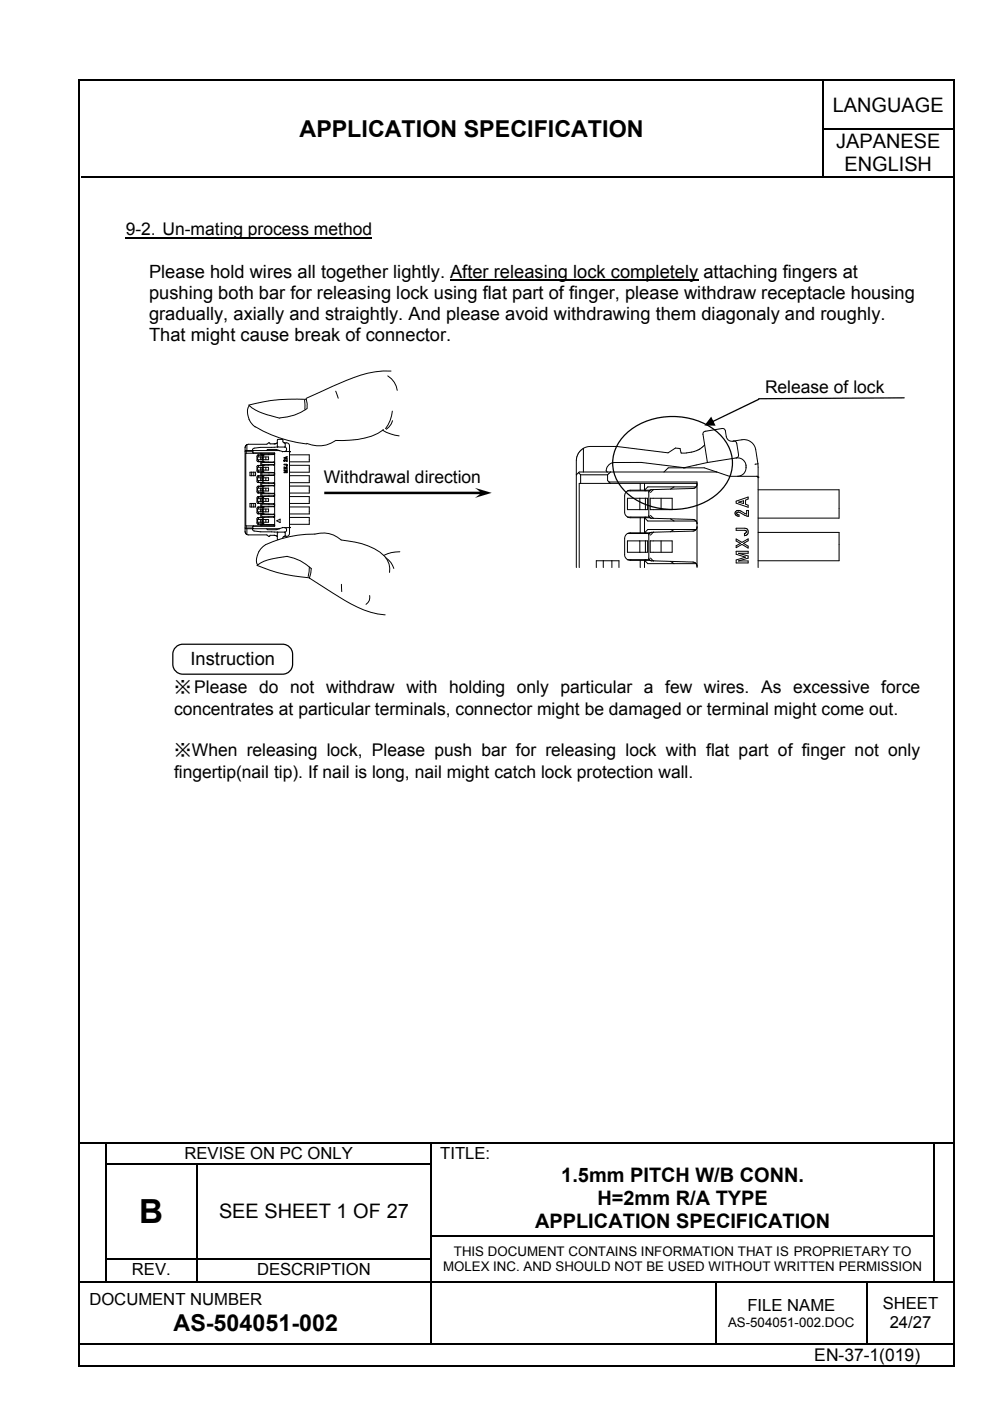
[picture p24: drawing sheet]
<svg xmlns="http://www.w3.org/2000/svg" width="210mm" height="297mm" viewBox="0 0 210 297" stroke-linecap="round" stroke-linejoin="round" font-family="sans-serif">
<defs><g id="words">
<text font-size="7" x="29.5" y="259.4">B</text>
<g font-size="4.9">
<text x="63.5" y="29">APPLICATION SPECIFICATION</text>
<text x="36.8" y="282.2">AS-504051-002</text>
</g>
<g font-size="4.2">
<text x="176.6" y="23.7">LANGUAGE</text>
<text x="177.3" y="31.5">JAPANESE</text>
<text x="179" y="36.3">ENGLISH</text>
<text x="119" y="250.5">1.5mm PITCH W/B CONN.</text>
<text x="126.7" y="255.4">H=2mm R/A TYPE</text>
<text x="46.4" y="258.3">SEE SHEET 1 OF 27</text>
<text x="113.5" y="260.3">APPLICATION SPECIFICATION</text>
</g>
<g font-size="3.9">
<text x="31.6" y="58.8">Please hold wires all together lightly. After releasing lock completely attaching fingers at</text>
<text x="31.6" y="63.3">pushing both bar for releasing lock using flat part of finger, please withdraw receptacle housing</text>
<text x="31.6" y="67.8">gradually, axially and straightly. And please avoid withdrawing them diagonaly and roughly.</text>
<text x="31.6" y="72.2">That might cause break of connector.</text>
<text x="40.4" y="140.9">Instruction</text>
</g>
<g font-size="3.7">
<text x="26.6" y="49.9">9-2．Un-mating process method</text>
<text x="162.2" y="83.4">Release of lock</text>
<text x="68.6" y="102.5">Withdrawal direction</text>
<text x="36.9" y="147">※Please do not withdraw with holding only particular a few wires. As excessive force</text>
<text x="36.9" y="151.6">concentrates at particular terminals, connector might be damaged or terminal might come out.</text>
<text x="36.9" y="160.3">※When releasing lock, Please push bar for releasing lock with flat part of finger not only</text>
<text x="36.9" y="164.9">fingertip(nail tip). If nail is long, nail might catch lock protection wall.</text>
<text x="172.7" y="288.6">EN-37-1(019)</text>
</g>
<g font-size="3.5">
<text x="39.1" y="245.8">REVISE ON PC ONLY</text>
<text x="93.3" y="245.8">TITLE:</text>
<text x="28" y="270.3">REV.</text>
<text x="54.5" y="270.3">DESCRIPTION</text>
<text x="18.9" y="276.8">DOCUMENT NUMBER</text>
<text x="158.5" y="278">FILE NAME</text>
<text x="187.2" y="277.6">SHEET</text>
<text x="188.6" y="281.6">24/27</text>
</g>
<g font-size="2.8">
<text x="93.9" y="269.6">MOLEX INC. AND SHOULD NOT BE USED WITHOUT WRITTEN PERMISSION</text>
<text x="96.2" y="266.3">THIS DOCUMENT CONTAINS INFORMATION THAT IS PROPRIETARY TO</text>
<text x="154.4" y="281.4">AS-504051-002.DOC</text>
</g>
</g></defs>
<g fill="none" stroke="#000" stroke-width=".25">
<path d="M174.5 17.1v10.2M17.2 37.5h157.2M174.5 27.5v9.9M174.7 27.4h27.4M174.7 37.5h27.4M17 242.4h5.3M22.5 242.5v4.1M22.5 246.9v4.8M22.5 251.9v4.9M22.5 257.1v4.9M22.6 242.4h68.7M22.6 246.7h19"/>
<path d="M41.7 246.9v4.8M41.7 251.9v4.9M41.7 257.1v4.9M41.8 246.7h49.5M91.4 242.5v4.1M91.4 246.9v4.8M91.4 251.9v4.9M91.4 257.1v4.9M91.6 242.4h106.3M198.1 242.5v4.1M198.1 246.9v4.8M198.1 251.9v4.9"/>
<path d="M198.1 257.1v4.9M198.2 242.4h4M17 271.8h5.3M22.5 262.3v4.5M22.5 267.1v4.6M22.6 266.9h19M22.6 271.8h19M41.7 262.3v4.5M41.7 267.1v4.6M41.8 266.9h49.5M41.8 271.8h49.5M91.4 262.3v4.5"/>
<path d="M91.4 267.1v4.6M91.4 271.9v13M91.6 262.1h106.3M91.6 271.8h60M151.7 271.9v13M151.8 271.8h31.9M183.9 271.9v13M184 271.8h13.9M198.1 262.3v4.5M198.1 267.1v4.6M198.2 271.8h4M16.8 285h74.5"/>
<path d="M91.6 285h60M151.8 285h31.9M184 285h18.2"/>
</g>
<g fill="#000">
<path d="M174.4 27.3h.3v.2h-.3zM174.4 37.4h.3v.2h-.3zM22.3 242.5h.3zM22.3 242.3h.3v.2h-.3zM22.3 246.6h.3v.3h-.3zM22.3 251.7h.3v.2h-.3zM22.3 256.8h.3v.3h-.3zM41.6 246.8l.2 .1zM41.6 246.6h.2v.2h-.2zM41.6 251.7h.2v.2h-.2zM41.6 256.8h.2v.3h-.2zM91.3 242.5h.3z"/>
<path d="M91.3 242.3h.3v.2h-.3zM91.3 246.6h.3v.3h-.3zM91.3 251.7h.3v.2h-.3zM91.3 256.8h.3v.3h-.3zM197.9 242.5h.3zM197.9 242.3h.3v.2h-.3zM197.9 246.6h.3v.3h-.3zM197.9 251.7h.3v.2h-.3zM197.9 256.8h.3v.3h-.3zM22.3 262h.3v.3h-.3zM22.3 266.8h.3v.3h-.3zM22.3 271.7h.3v.2h-.3z"/>
<path d="M41.6 262h.2v.3h-.2zM41.6 266.8h.2v.3h-.2zM41.6 271.7h.2v.2h-.2zM91.3 262h.3v.3h-.3zM91.3 266.8h.3v.3h-.3zM91.3 271.7h.3v.2h-.3zM151.6 271.9h.2zM151.6 271.7h.2v.2h-.2zM183.7 271.9h.3zM183.7 271.7h.3v.2h-.3zM197.9 262h.3v.3h-.3zM197.9 266.8h.3v.3h-.3z"/>
<path d="M197.9 271.7h.3v.2h-.3zM91.3 284.9h.3v.2h-.3zM151.6 284.9h.2v.2h-.2zM183.7 284.9h.3v.2h-.3z"/>
<path d="M68.7 104.2h33.4v.6h-33.4zM100.7 103.4l3.5 1.1-3.5 1.1 1.4-1.1z"/>
</g>
<g fill="none" stroke="#000" stroke-width=".21">
<path d="M52.1 95.5l.1 .2M52.2 95.7h1.4M52.2 95.7v.4M52.3 94.3l-.2 .2-.1 .4v17.8l.3 .6M52.3 94.3v1.2M53.6 95.7l.1 .3M53.7 96h4.5v15.6h-4.5M53.7 96v.1M53.7 95.5l-.1 .2M54.6 99.1h1.1v.6h-1.1zM54.6 96.9h1.1v.6h-1.1zM54.6 98.7h.1"/>
<path d="M54.6 96.5h.1M54.6 97.9h.1M54.6 97.9h1.2M54.8 98.7l-.3 .2v1l.3 .2M54.8 96.5v.3M54.8 97.6v.3M54.8 98.7v.3M54.8 99.8v.3M55.3 96.9v.6M55.3 99.1v.6M55.3 96.1v.4M55.3 97.9v.8"/>
<path d="M55.5 96.1v.4l.2-.2h2.5M55.5 96.5h.1M55.5 96.9v.6M55.5 97.9h.1M55.5 98.7h.1M55.5 99.1v.6M55.6 96.5h.1M55.6 97.9h.1M55.6 98.7h.1M55.8 98.7h.1M55.8 96.5h-1.2M55.8 97.9h.1"/>
<path d="M55.8 96.5h-1.1l-.2 .1v1.2l3.5 .2M55.8 98.7l-.1 1.3 .3 .1M55.8 98.7h-1.2M55.8 99.1h1.1v.6h-1.1zM55.8 96.9h1.1v.6h-1.1zM55.8 97.8l.1 .1M55.8 100l.2 .1M55.8 98.6v.1M55.9 96.4l-.1 .2M55.9 98.6l-.1 .2M56.4 96.9v.6M56.4 99.1v.6"/>
<path d="M56.5 95.5l.2-.2h1.9l.6 .2M56.9 97.9l.1 .2M57 96.3l-.1 .1M57 98.5l-.1 .1M58 98h.1M58 96.4h.1M58 98.6h.1M58 96.4h-2.2v1.5M58 98.6l-2.2 .1M58.1 98h.1M58.1 96.4h-.1M58.1 96.3v.1"/>
<path d="M58.2 98.1h-2.5l-.2-.2v.8l.2-.2h2.5M58.2 98.5l-.2 .1M58.2 98.1v.1M58.2 96.3h.1M58.2 98v.1M58.2 98.5h.1M58.2 98.4v.1M58.2 96.2h.1M58.2 98.4h.1M58.2 96.1h-6.1v15.4h6.1M58.2 96.2v.1M58.3 94.1h-1l-.1-.2h-.3l-.3 .3-4.3 .1"/>
<path d="M58.3 94.1h.1M58.8 94.8l-4.9 .2-.3 .2v.3M58.8 94.8v-1.5l.1-.1h1l.2 .7h.9l.4 .5v18.8l-.4 .5-.9 .1-.2 .6h-1l-.1-.1v-1.5M58.8 93.9l-.4 .2M58.8 94.8h1.5M58.9 94.6l-.1 .2M59.2 95.5h-7.1l-.1 .2M59.2 95.5l.7 .2M59.2 95.5v.1M59.9 95.7h1.4M59.9 95.7v.1M60.2 97.7v.1"/>
<path d="M60.2 99.6h.7l-.5 .1 .5 .2v.1l-.5 .1 .5 .1h-.7v-.1l.5-.2-.5-.1zM60.2 97l.7-.2-.2 .2 .2 .3zM60.2 99l.4 .2 .3-.2-.3 .2 .3 .3-.3-.2-.4 .1 .3-.2zM60.2 97.8h.1M60.3 97.5l-.1 .2M60.3 97.7h.1l-.1 .1M60.3 97.6v.1M60.3 97.6l.5 .2M60.3 97.5h.1M60.3 97.5l.5 .2 .1-.2v.3M60.3 93.9l.2 .1v.6l-.2 .2M60.3 94.8a.48 .48 0 0 1 .4 .5 .48 .48 0 0 1-.4 .4"/>
<path d="M60.4 97.1l.2-.1v.2zM60.7 98.7h.1M60.8 98.6h.1M60.8 98.6h-.6v-.2l.6 .1 .1 .2-.2 .1v-.1M60.8 98.6l-.1 .1M60.8 98.8h-.1M60.8 97.8h.1M61.3 95.7h.1M61.3 95.7l.1 .1M61.4 95.8h.1M61.4 96.4h4.2v1.5h-4.2M61.4 98.7h4.2v1.4h-4.2"/>
<path d="M64.9 84.5v.1M123.7 95.1a3 3 0 0 0-1.5 2.6v22.6M123.7 95.1v5M149.4 94.3a4.7 4.7 0 0 1-2.8 1.6l-2.2 .1-.2-.9-1-.1-1.6 1-10.9-1.3h-5.5l-1.5 .4M150 98.1l-4.8 1.1-9.3-1.2-5.6 .1a1.66 1.66 0 0 0-1.7 1.9l.2 .1M155.5 93.5h-.1a1.17 1.17 0 0 1-1.4-1l-.2-1.3-.5-.4-3.8 .6-.3 .2-.2 .5 1 6M155.5 93.5l.5 .2 .2 .3 .4 2.6-.2 .3-.3 .2M156.1 97.1a1.95 1.95 0 0 1 2.1 1.8 1.95 1.95 0 0 1-1.8 2.1M156.1 97.1l-6.1 1M157.3 93.2a2.54 2.54 0 0 1 2.9 2.2l.5 2.9M157.3 93.2l-1.8 .3M160.1 98.4h.1"/>
<path d="M160.4 98.4h-.3M160.7 98.3v22M160.7 98.3l-.2 .1M52 111.9l.1 .2M52.1 112.1h7.1M52.2 111.5v.4M52.2 111.9h1.4M52.2 111.9l-.1 .2M52.3 113.3l4.3 .1 .3 .3h.3l.1-.2h1.1M52.3 112.1v1.2M53 106.7h1.2v.8h-1.2zM53 100.1h1.2v.8h-1.2z"/>
<path d="M53.4 100.1v.8M53.4 106.7v.8M53.6 112.1v.3l.2 .2 5 .2M53.6 111.9l.1 .2M53.7 111.6l-.1 .3M53.7 111.5v.1M53.8 100.1v.8M53.8 106.7v.8M54.6 101.3h1.1v.6h-1.1zM54.6 103.5h1.1v.6h-1.1zM54.6 105.7h1.1v.6h-1.1zM54.6 107.9h1.1v.6h-1.1z"/>
<path d="M54.6 110.2h1.1v.5h-1.1zM54.6 100.1h.1M54.6 100.9h.1M54.6 102.3h.1M54.6 103.1h.1M54.6 104.5h.1M54.6 105.3h.1M54.6 106.7h.1M54.6 107.5h.1M54.6 108.9h.1M54.6 109.7h.1M54.6 111.1h.1"/>
<path d="M54.6 100.1h1.2M54.6 100.9h1.2M54.6 102.3h1.2M54.6 104.5h1.2M54.6 106.7h1.2M54.6 107.5h1.2M54.6 108.9h1.2M54.6 109.7h1.2M54.6 111.1h1.2M54.8 105.3l-.3 .2v1l.3 .2M54.8 100.9v.3M54.8 102v.3"/>
<path d="M54.8 103.1v.3M54.8 104.2v.3M54.8 105.3v.3M54.8 106.4v.3M54.8 107.5v.3M54.8 108.6v.3M54.8 109.7v.3M54.8 110.8v.3M55.3 101.3v.6M55.3 103.5v.6M55.3 105.7v.6M55.3 107.9v.6"/>
<path d="M55.3 110.2v.5M55.3 100.1v.8M55.3 102.3v.8M55.3 104.5v.8M55.3 106.7v.8M55.3 108.9v.8M55.3 111.1v.4M55.5 100.1h.1M55.5 100.9h.1M55.5 101.3v.6M55.5 102.3h.1M55.5 103.1h.1"/>
<path d="M55.5 103.5v.6M55.5 104.5h.1M55.5 105.3h.1M55.5 105.7v.6M55.5 106.7h.1M55.5 107.5h.1M55.5 107.9v.6M55.5 108.9h.1M55.5 109.7h.1M55.5 110.2v.5M55.5 111.1h.1M55.6 100.1h.1"/>
<path d="M55.6 100.9h.1M55.6 102.3h.1M55.6 103.1h.1M55.6 104.5h.1M55.6 105.3h.1M55.6 106.7h.1M55.6 107.5h.1M55.6 108.9h.1M55.6 109.7h.1M55.6 111.1h.1M55.7 105.4h.1M55.7 111.1h.1"/>
<path d="M55.7 105.4l.1 1.3M55.8 106.7h.1M55.8 109.7h.1M55.8 103.1h-1.2M55.8 100.1h.1M55.8 100.9h.1M55.8 102.3h.1M55.8 104.5h.1M55.8 105.3h.1M55.8 107.5h.1M55.8 108.9h.1M55.8 111.1h.1"/>
<path d="M55.8 107.5v1.5h2.2M55.8 106.7l2.2 .1M55.8 101.3h1.1v.6h-1.1zM55.8 103.5h1.1v.6h-1.1zM55.8 105.3h-1.2M55.8 105.7h1.1v.6h-1.1zM55.8 107.9h1.1v.6h-1.1zM55.8 110.2h1.1v.5h-1.1zM55.8 103.1v1.4M55.8 111.1v.1M55.8 103.1l-1.2 .1-.1 1.2 3.5 .2M55.8 102.3l2.2 .1"/>
<path d="M55.8 100.9v1.4M55.8 102.2l.1 .1M55.8 104.4l.1 .1M55.8 106.6l.1 .2M55.8 108.8l.1 .2M55.8 111l.2 .2M55.8 109.7l-1.2 .1-.1 1.2 .2 .1 1.3 .1M55.8 106.7l.1 .1M55.9 100.9l-.1 .1M55.9 103.1l-.1 .1M55.9 107.5l-.1 .1M55.9 109.7l-.1 .1"/>
<path d="M56 105.3l-.3 .1M56 105.3l-.2 .1M56 100.1l2 .1M56 111.2l2.2 .1M56.4 101.3v.6M56.4 103.5v.6M56.4 105.7v.6M56.4 107.9v.6M56.4 110.2v.5M56.5 112.1l.2 .2h1.9l.6-.2M56.9 100.2l.1 .1M56.9 102.4l.1 .1"/>
<path d="M56.9 104.6l.1 .1M56.9 106.8l.1 .1M56.9 109l.1 .1M56.9 111.2l.1 .1M57 102.9l-.1 .1M57 100.7l-.1 .1M57 105.1l-.1 .1M57 107.3l-.1 .2M57 109.6l-.1 .1M58 100.2h.1M58 100.8h.1M58 103h.1"/>
<path d="M58 102.4h.1M58 105.2h.1M58 104.6h.1M58 106.8h.1M58 109h.1M58 107.4h.1M58 109.6h.1M58 100.8l-3.4 .1-.1 1.2 .3 .2M58 107.4l-3.4 .1-.1 .2v1.1l.3 .1M58 103l-2.2 .1M58 109.6l-2.1 .1-.2 .1 .1 1.3M58 106.8l.2 .1"/>
<path d="M58 105.2l-2 .1M58 109l.1 .1M58.1 104.6l.1 .1M58.1 109v.1M58.1 100.2h.1M58.1 111.3h.1M58.1 104.6h.1M58.1 107.4h.1M58.1 100.8h.1M58.1 103h-.1M58.1 105.2h.1M58.1 102.4l.1 .1"/>
<path d="M58.1 109.1h.1M58.1 109.6h-.1M58.2 100.3h-2.5l-.2-.2v.8l.2-.2h2.5M58.2 102.5h-2.5l-.2-.2v.8l.2-.2h2.5M58.2 104.7h-2.5l-.2-.2v.8l.2-.2h2.5M58.2 106.9h-2.5l-.2-.2v.8l.2-.2h2.5M58.2 109.1h-2.5l-.2-.2v.8l.2-.1h2.5M58.2 111.3h-2.5l-.2-.2v.4M58.2 102.5v.1M58.2 104.7v.1M58.2 106.9v.1M58.2 109.1v.1"/>
<path d="M58.2 107.4h-.1M58.2 100.2v.1M58.2 100.7h.1M58.2 102.9h.1M58.2 104.7h.1M58.2 105.1v.1M58.2 106.9h.1M58.2 107.3v.1M58.2 109.1h.1M58.2 109.5v.1M58.2 111.3h.1M58.2 100.3h.1"/>
<path d="M58.2 100.7l-.2 .1M58.2 105.2h-.1M58.2 111.3v.1M58.2 111.4h.1M58.2 100.3v.1M58.2 105v.1M58.2 107h.1M58.2 109.2h.1M58.2 100.4h.1M58.2 100.6v.1M58.2 102.8v.1M58.2 107.2v.1"/>
<path d="M58.2 109.4v.1M58.3 113.5h.1M58.4 113.5l.4 .2M58.7 110.4l.7-.3v.7zM58.8 112.8l.1 .2M59.2 112v.1M59.9 111.8v.1M59.9 111.9l-.7 .2M59.9 111.9h1.4M60.3 111.9a.48 .48 0 0 1 .5 .4 .48 .48 0 0 1-.5 .5h-1.5M60.3 112.8l.2 .2v.6l-.2 .1M61.3 111.9h.1"/>
<path d="M61.4 111.8h.1M61.4 111.8l-.1 .1M61.4 100.9h4.2v1.4h-4.2M61.4 103.1h4.2v1.4h-4.2M61.4 105.3h4.2v1.4h-4.2M61.4 107.5h4.2v1.5h-4.2M61.4 109.7h4.2v1.5h-4.2M122.7 100.2l.4 .5M122.7 100.2l-.5 .5M123.1 100.7h5.7M123.1 100.7v1.8M127.9 118.9v1.4"/>
<path d="M128.8 100.7v1.2l.3 .3M129.1 102.2h18.7v18.1M129.1 102.2l.3 .3M129.4 100.1l-.6 .6M129.7 118.9v1.4M133 114.7h4.3v2.4h-4.3zM133 105.6h4.3v2.5h-4.3zM133.1 109.6h4.6M133.1 113.1h4.6M133.1 118.7h4.6M133.1 104.1h4.6M135.7 105.6v2.5"/>
<path d="M135.7 114.7v2.4M135.7 102.5v1.4M135.7 109.8v3.2M135.7 118.8v1.5M136.7 102.5v1.4l.7-.7h10.2M136.8 103.9v.2M136.8 109.6v.2M136.8 113v.1M136.8 118.7v.1M136.8 105.6v2.5M136.8 114.7v2.4M136.9 103.9v.2"/>
<path d="M136.9 109.6v.2M136.9 113v.1M136.9 118.7v.1M137.6 109.6l.2 .2M137.7 104.1l-.1 5.5M137.7 113.1l-.1 5.3 .2 .4M137.8 103.9l-.1 .2M137.8 103.9h-4.2a1.23 1.23 0 0 0-1.2 1.2v3.5a1.23 1.23 0 0 0 1.2 1.2h4.2M137.8 113h-4.2a1.19 1.19 0 0 0-1.2 1.2v3.4a1.23 1.23 0 0 0 1.2 1.2h4.2M137.8 109.8l.8 .1M137.8 118.8l9.1 .4 .7 .3M137.9 114.7h4.6v2.4h-4.6z"/>
<path d="M137.9 105.6h4.6v2.5h-4.6zM137.9 118.3l.6 .6M137.9 109.3l.7 .6M138.6 103.8l-.8 .1M138.6 103.8l-.7 .6M138.6 112.8l-.7 .7M138.6 112.8l-.7 .1-.2 .2M138.6 109.9l8.3 .2 .7 .4M140.2 105.6v2.5M140.2 114.7v2.4M140.8 100.1l.9-.9h7.6l2.7 .9M142.2 110l.7 .5"/>
<path d="M142.2 119l.7 .5M142.9 103.2l-.7 .5M142.9 112.3l-.7 .4M147.6 110.5h-10.2l-.7-.7v3.2l.7-.7h10.2M147.6 119.5h-10.2l-.7-.7v1.5M147.6 110.5l.2 .4M147.6 119.5l.2 .5M147.8 102.5h-25v17.8M147.8 102.8a.9 .9 0 0 1-.9 .8l-8.3 .2M147.8 111.8a.92 .92 0 0 1-.9 .8l-8.3 .2M152 100.1l2.7 .9h5.8l.2 .3M152 100.1h-29.2l-.1 .1"/>
<path d="M156 108.4l.4-.2a1.96 1.96 0 0 1 1.5 .7l.4 .1v-.8h.4v1.3l-.9-.3-1.2-.6a.29 .29 0 0 0-.4 .1 .29 .29 0 0 0 .2 .4l.3 .1v.3a.68 .68 0 0 1-.7-.3 .68 .68 0 0 1 0-.8zM156.1 106.3l2.5-.9v.4l-.5 .2v.9l.5 .2v.4l-2.5-.8zM156.1 112h1.8a.8 .8 0 0 1 .7 .8 .8 .8 0 0 1-.8 .8v-.5l.5-.3-.2-.3-2-.1zM156.1 114.3l1.2 .7 1.3-.7v.4l-1 .5 1 .6v.4l-1.3-.8-1.2 .7v-.4l.9-.5-.9-.5zM156.1 116.9h2.5v.4h-2l2 .6v.4l-2 .6h2v.5h-2.5v-.7l2-.6-2-.6zM156.6 106.5l1-.3v.6zM160.5 101h.1M160.7 101.2h.1M160.7 103.8h17.2v6.1h-17.2M160.7 112.9h17.2v6h-17.2M126.4 120.3v-1.4h4.8v1.4"/>
</g>
<path d="M26.6 50.4h52.3M95.4 59.4h52.7" fill="none" stroke="#000" stroke-width=".28"/>
<path d="M37.3 137.2l.9-.5 .6-.1h21.1a2.12 2.12 0 0 1 2.1 2.1 3.8 3.8 0 0 1-.6 3.6l-.9 .6h-.6h-21.1a2.11 2.11 0 0 1-2.2-2.1 3.8 3.8 0 0 1 .7-3.6z" fill="none" stroke="#000" stroke-width=".26"/>
<path d="M71.2 82.9l.5 1.5z" fill="#fff"/>
<path d="M71.2 82.9l.5 1.5" fill="none" stroke="#000" stroke-width=".21"/>
<path d="M82.2 79.7a4.3 4.3 0 0 1 2 3.1z" fill-rule="evenodd" fill="#fff"/>
<path d="M82.2 79.7a4.3 4.3 0 0 1 2 3.1" fill="none" stroke="#000" stroke-width=".21"/>
<path d="M54.1 90.5l10.9 3.6a27.5 27.5 0 0 1-10.9-3.6z" fill-rule="evenodd" fill="#fff"/>
<path d="M54.1 90.5a27.5 27.5 0 0 0 10.9 3.6" fill="none" stroke="#000" stroke-width=".21"/>
<path d="M52.8 88.9l1.3 1.7-.5-.5z" fill="#fff"/>
<path d="M52.8 88.9l.8 1.2 .5 .5" fill="none" stroke="#000" stroke-width=".21"/>
<path d="M64.6 84.8v2.1z" fill="#fff"/>
<path d="M64.6 84.8v2.1" fill="none" stroke="#000" stroke-width=".21"/>
<path d="M83.2 89.2l-.2 .7-1.1 1.1z" fill="#fff"/>
<path d="M83.2 89.2l-.2 .7-1.1 1.1" fill="none" stroke="#000" stroke-width=".21"/>
<path d="M83.2 87.2a7.4 7.4 0 0 1-1.5 3.7z" fill-rule="evenodd" fill="#fff"/>
<path d="M83.2 87.2a7.4 7.4 0 0 1-1.5 3.7" fill="none" stroke="#000" stroke-width=".21"/>
<path d="M81.1 91.2l3.5 1.2a8.9 8.9 0 0 1-3.5-1.2z" fill-rule="evenodd" fill="#fff"/>
<path d="M81.1 91.2a8.9 8.9 0 0 0 3.5 1.2" fill="none" stroke="#000" stroke-width=".21"/>
<path d="M71.1 93.4l10.2-2.3a14.9 14.9 0 0 1-8.6 2.3z" fill-rule="evenodd" fill="#fff"/>
<path d="M81.3 91.1a14.9 14.9 0 0 1-8.6 2.3h-1.6" fill="none" stroke="#000" stroke-width=".21"/>
<path d="M65 84.4l5.6-2.5a28.8 28.8 0 0 1 10.6-3.2h1.7z" fill-rule="evenodd" fill="#fff"/>
<path d="M82.9 78.7a20.8 20.8 0 0 0-9.4 1.9l-8.5 3.8" fill="none" stroke="#000" stroke-width=".21"/>
<path d="M65 94l6.1-.5a6.3 6.3 0 0 1-6.1 .5z" fill-rule="evenodd" fill="#fff"/>
<path d="M71.1 93.5a6.3 6.3 0 0 1-6.1 .5" fill="none" stroke="#000" stroke-width=".21"/>
<path d="M52.9 86l-.1 2.9-.3-1a2.21 2.21 0 0 1 .4-1.9z" fill-rule="evenodd" fill="#fff"/>
<path d="M52.9 86a3.1 3.1 0 0 0-.1 2.9" fill="none" stroke="#000" stroke-width=".21"/>
<path d="M64.9 84.6l.2 1v1z" fill="#fff"/>
<path d="M64.9 84.6l.2 1v1" fill="none" stroke="#000" stroke-width=".21"/>
<path d="M59.3 88.6l5.8-1.9a10.8 10.8 0 0 1-5.8 1.9z" fill-rule="evenodd" fill="#fff"/>
<path d="M65.1 86.7a10.8 10.8 0 0 1-5.8 1.9" fill="none" stroke="#000" stroke-width=".21"/>
<path d="M52.7 85.9l6.6 2.8a14.9 14.9 0 0 1-6.6-2.8z" fill-rule="evenodd" fill="#fff"/>
<path d="M52.7 85.9a14.9 14.9 0 0 0 6.6 2.8" fill="none" stroke="#000" stroke-width=".21"/>
<path d="M52.8 85.9l1.5-.4a36.2 36.2 0 0 1 10.6-.8z" fill-rule="evenodd" fill="#fff"/>
<path d="M64.9 84.7l-1.9-.1a34.3 34.3 0 0 0-10.2 1.3M65.6 122.5v.1" fill="none" stroke="#000" stroke-width=".21"/>
<path d="M78.4 126.3a1.75 1.75 0 0 1-.8 1.8z" fill-rule="evenodd" fill="#fff"/>
<path d="M78.4 126.3a1.75 1.75 0 0 1-.8 1.8" fill="none" stroke="#000" stroke-width=".21"/>
<path d="M81.7 118.2a4.1 4.1 0 0 1 1.8 2.3z" fill-rule="evenodd" fill="#fff"/>
<path d="M81.7 118.2a4.1 4.1 0 0 1 1.8 2.3" fill="none" stroke="#000" stroke-width=".21"/>
<path d="M81.6 118a4 4 0 0 1 1 3.4z" fill-rule="evenodd" fill="#fff"/>
<path d="M81.6 118a4 4 0 0 1 1 3.4" fill="none" stroke="#000" stroke-width=".21"/>
<path d="M72.4 123.9l.1 1.5z" fill="#fff"/>
<path d="M72.4 123.9l.1 1.5" fill="none" stroke="#000" stroke-width=".21"/>
<path d="M54.5 119.9l11.1 2.6-1.7-.2a30.8 30.8 0 0 1-9.4-2.4z" fill-rule="evenodd" fill="#fff"/>
<path d="M54.5 119.9l1.4 .5a32.7 32.7 0 0 0 9.7 2.1" fill="none" stroke="#000" stroke-width=".21"/>
<path d="M54.5 119.9a13.2 13.2 0 0 1 6.4-1.9z" fill-rule="evenodd" fill="#fff"/>
<path d="M60.9 118a13.2 13.2 0 0 0-6.4 1.9" fill="none" stroke="#000" stroke-width=".21"/>
<path d="M60.9 118a9.8 9.8 0 0 1 5.1 2.5z" fill-rule="evenodd" fill="#fff"/>
<path d="M60.9 118a9.8 9.8 0 0 1 5.1 2.5" fill="none" stroke="#000" stroke-width=".21"/>
<path d="M66 120.5l-.4 2z" fill="#fff"/>
<path d="M66 120.5l-.4 2" fill="none" stroke="#000" stroke-width=".21"/>
<path d="M54.9 117l-.3 2.8a3.1 3.1 0 0 1 .3-2.8z" fill-rule="evenodd" fill="#fff"/>
<path d="M54.9 117l-.4 .9a2.19 2.19 0 0 0 .1 1.9" fill="none" stroke="#000" stroke-width=".21"/>
<path d="M66.8 113.2a5.8 5.8 0 0 1 5.5 1.3z" fill-rule="evenodd" fill="#fff"/>
<path d="M66.8 113.2a5.8 5.8 0 0 1 5.5 1.3" fill="none" stroke="#000" stroke-width=".21"/>
<path d="M65.6 122.6l16.1 7.8a19.3 19.3 0 0 1-8.6-3.1z" fill-rule="evenodd" fill="#fff"/>
<path d="M65.6 122.6l2.5 1.5a53.7 53.7 0 0 0 9.1 5.2l2.9 .9 1.6 .2" fill="none" stroke="#000" stroke-width=".21"/>
<path d="M72.3 114.5a16.9 16.9 0 0 1 8.2 2.6l1.1 .9z" fill-rule="evenodd" fill="#fff"/>
<path d="M72.3 114.5a16.9 16.9 0 0 1 8.2 2.6l1.1 .9" fill="none" stroke="#000" stroke-width=".21"/>
<path d="M81.3 117.8a7 7 0 0 1 3.5-.8z" fill-rule="evenodd" fill="#fff"/>
<path d="M84.8 117a7 7 0 0 0-3.5 .8" fill="none" stroke="#000" stroke-width=".21"/>
<path d="M65.6 120.2l-.3 2z" fill="#fff"/>
<path d="M65.6 120.2l-.3 2" fill="none" stroke="#000" stroke-width=".21"/>
<path d="M55.7 115.9l.6-.4-1.4 1.4z" fill="#fff"/>
<path d="M56.3 115.5l-.6 .4-.8 1" fill="none" stroke="#000" stroke-width=".21"/>
<path d="M56.3 115.5a24.3 24.3 0 0 1 10.4-2.3z" fill-rule="evenodd" fill="#fff"/>
<path d="M66.7 113.2a24.3 24.3 0 0 0-10.4 2.3" fill="none" stroke="#000" stroke-width=".21"/>
<path d="M132.7 92a15.1 15.1 0 0 1 19.8 0 8.3 8.3 0 0 1-.9 13.1 15.3 15.3 0 0 1-18.9-.8 8.2 8.2 0 0 1 0-12.3zM191.7 84.3l-30.8 .2" fill="none" stroke="#000" stroke-width=".26"/>
<g fill="#000">
<path d="M16.5 16.8h.3v.3h-.3zM202.2 16.8h.2v.3h-.2zM16.5 289.4h.3v.3h-.3zM202.2 289.4h.2v.3h-.2z"/>
<path d="M150.9 89.3l9.9-4.8 .2 .1-.1 .2-9.9 4.8-.2-.1zM150.8 88.3l.9 2-2.3-.1z"/>
</g>
<path d="M16.7 17.1v272.3M16.8 17h185.4M202.3 17.1v272.3M16.8 289.5h185.4" fill="none" stroke="#000" stroke-width=".25"/>
<use href="#words"/>
</svg>
